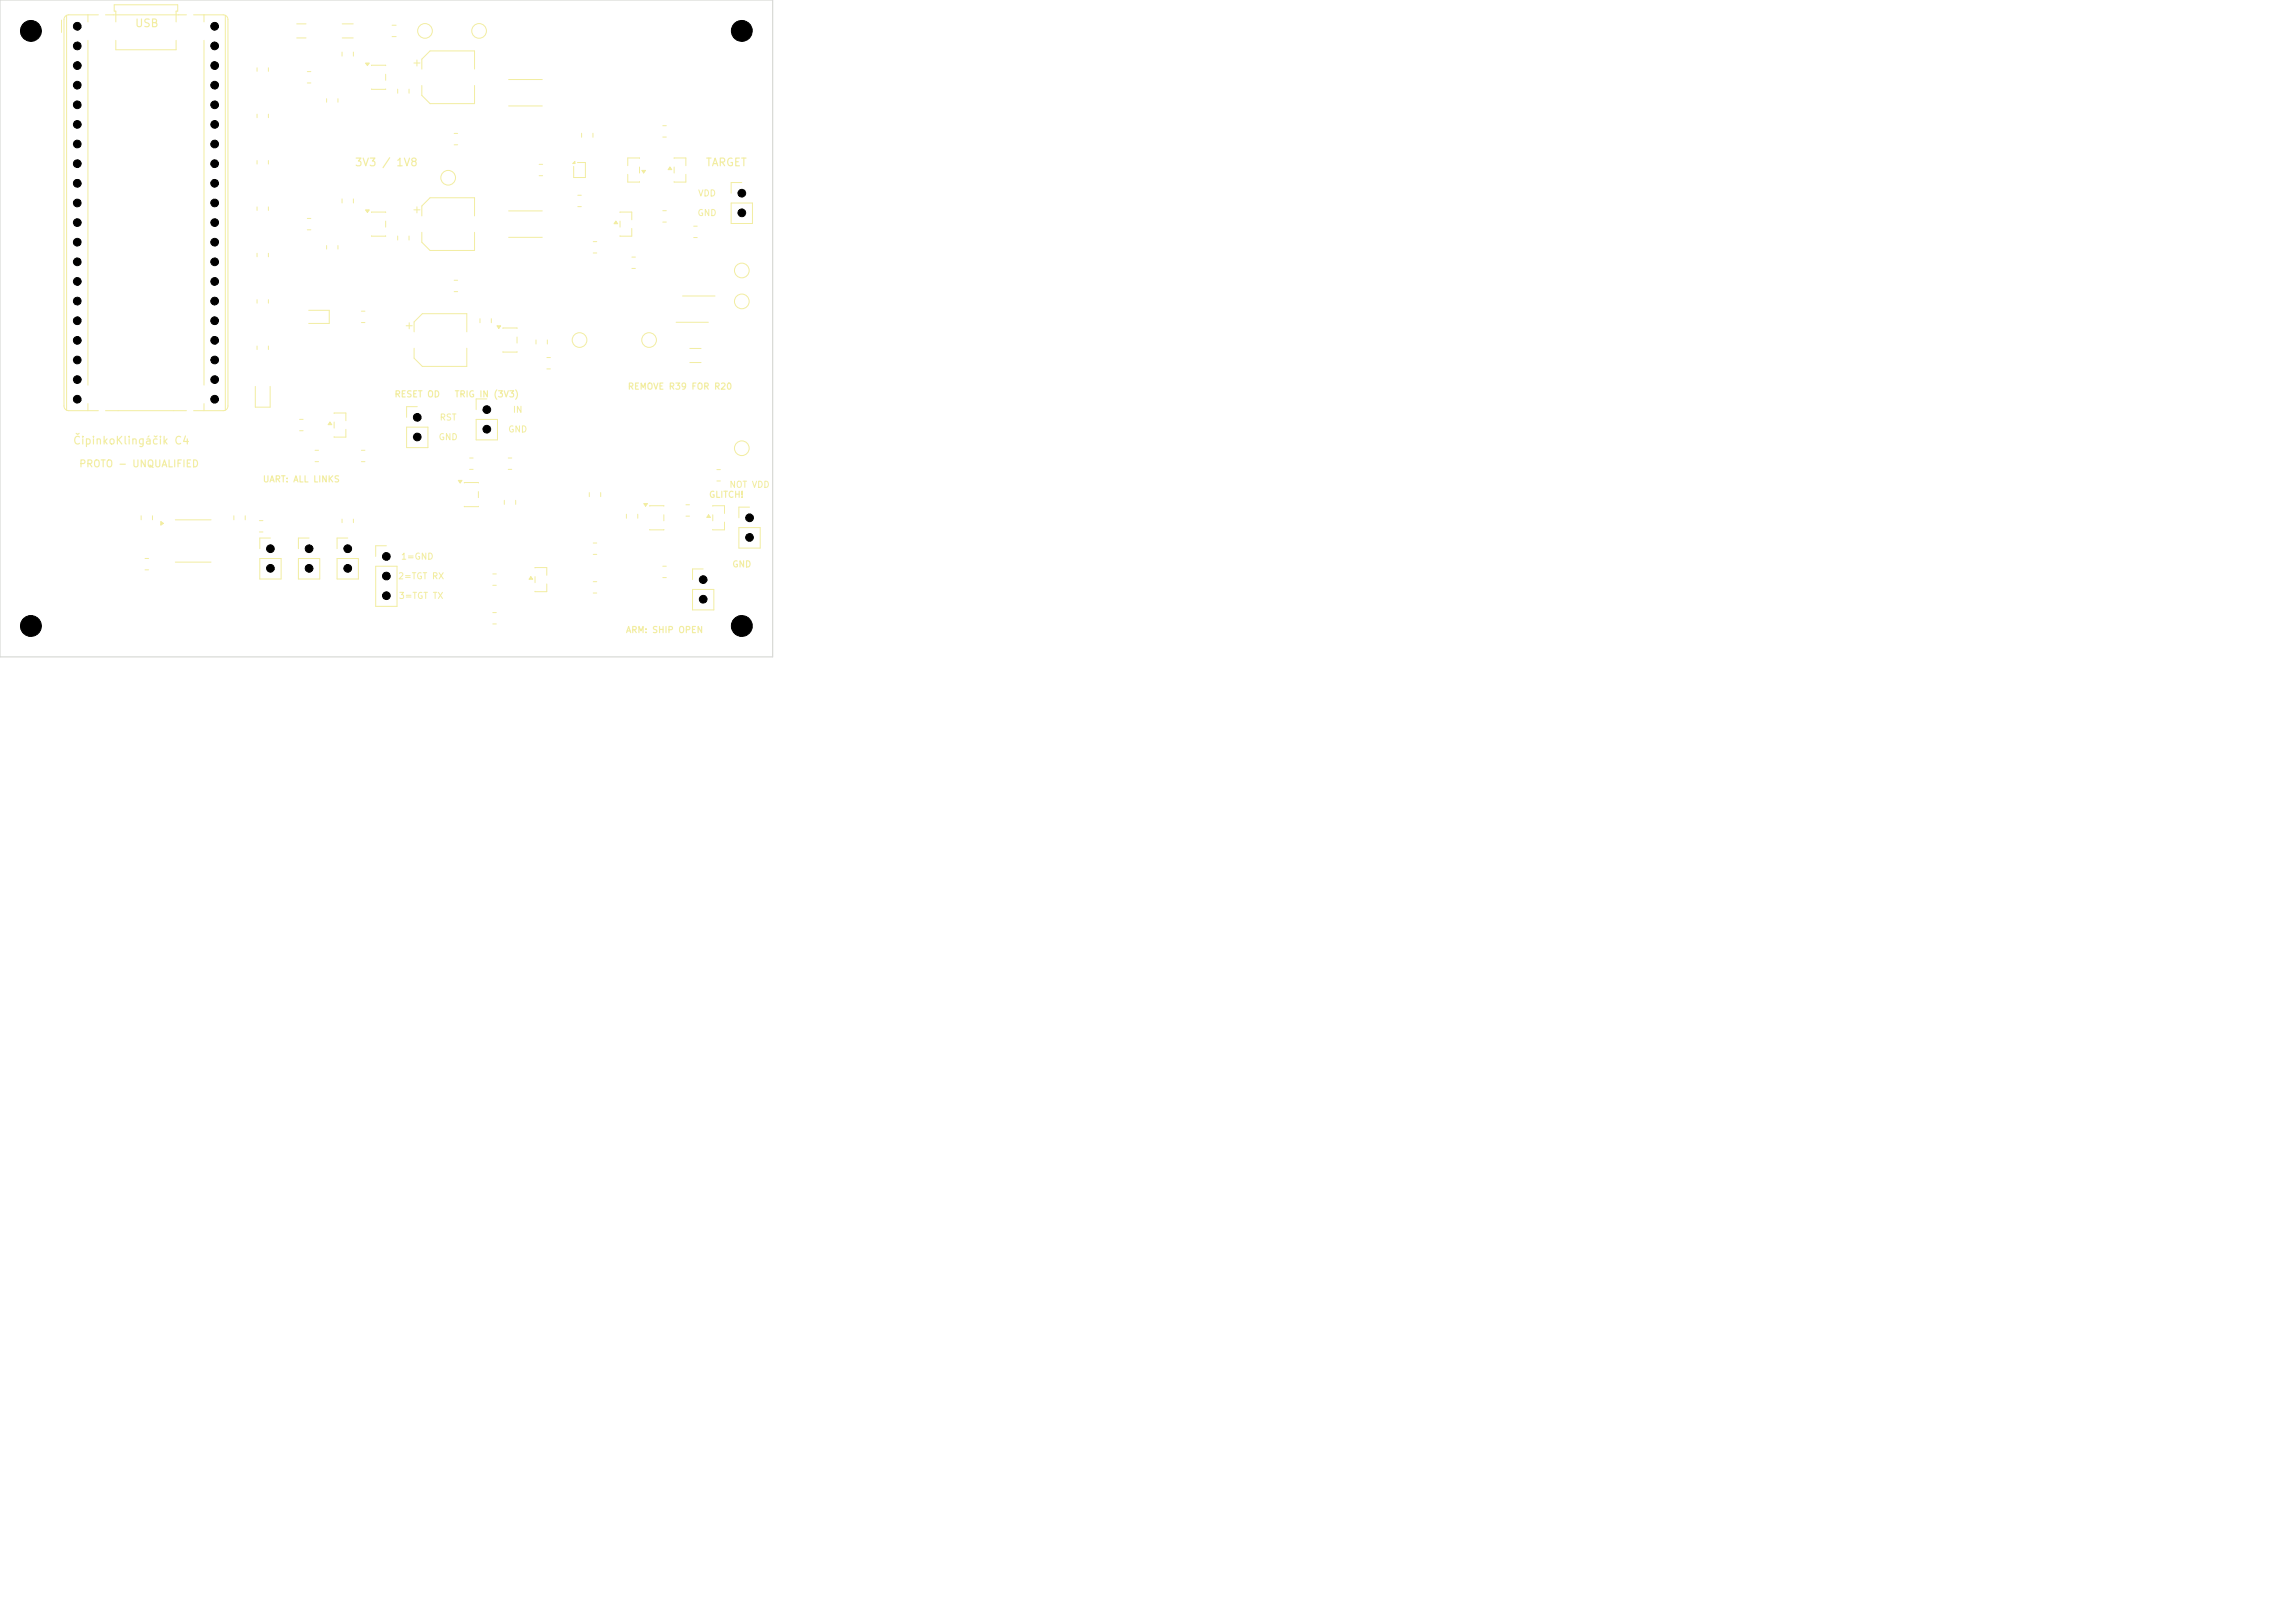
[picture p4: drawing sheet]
<svg xmlns="http://www.w3.org/2000/svg" width="297mm" height="210mm" viewBox="0 0 297 210" stroke-linecap="round" stroke-linejoin="round" font-family="sans-serif">
<defs><g id="words">
<g font-size="1" fill="#f2eda1">
<text x="17.4" y="3.8">USB</text>
<text x="45.9" y="21.8">3V3 / 1V8</text>
<text x="91.3" y="21.8">TARGET</text>
<text x="9.4" y="57.8">ČipinkoKlingáčik C4</text>
</g>
<text font-size=".9" fill="#f2eda1" x="10.2" y="60.7">PROTO - UNQUALIFIED</text>
<g font-size=".8" fill="#f2eda1">
<text x="90.2" y="28.1">GND</text>
<text x="90.3" y="25.6">VDD</text>
<text x="51" y="51.6">RESET OD</text>
<text x="58.8" y="51.6">TRIG IN (3V3)</text>
<text x="66.3" y="53.6">IN</text>
<text x="81.2" y="50.6">REMOVE R39 FOR R20</text>
<text x="56.7" y="57.1">GND</text>
<text x="56.8" y="54.6">RST</text>
<text x="65.7" y="56.1">GND</text>
<text x="33.9" y="62.6">UART: ALL LINKS</text>
<text x="91.7" y="64.6">GLITCH!</text>
<text x="94.3" y="63.3">NOT VDD</text>
<text x="51.4" y="75.1">2=TGT RX</text>
<text x="51.5" y="77.7">3=TGT TX</text>
<text x="51.8" y="72.6">1=GND</text>
<text x="94.7" y="73.6">GND</text>
<text x="80.9" y="82.1">ARM: SHIP OPEN</text>
</g>
</g></defs>
<g fill="none" stroke="#f2eda1" stroke-width=".13">
<path d="M39.8 28.3h.4M39.8 29.7h.4M38.8 54.3h.4M38.8 55.7h.4M46.8 40.3h.4M46.8 41.7h.4M52.6 42.2h.8M53 41.8v.7M53.6 42.9v-1.2l1.1-1.1h5.7v2.3M53.6 45.1v1.2l1.1 1.1h5.7v-2.3M48.6 73.3h2.8v5.2h-2.8zM50 70.6h-1.4v1.4"/>
<path d="M63.8 74.3h.4M63.8 75.7h.4M91.7 66.6l.2 .4h-.4zM92.2 65.5l1.6-.1v1M92.2 66.6v.8M93.8 67.6v1l-1.6-.1"/>
<circle cx="96" cy="35" r=".95"/>
</g>
<path d="M91.7 66.6l.2 .4h-.4z" fill="#f2eda1"/>
<path d="M65.8 10.3h4.4M65.8 13.7h4.4M58.8 36.3h.4M58.8 37.7h.4M79.7 28.6l.2 .3h-.4zM80.2 27.5l1.6-.1v1M80.2 28.6v.8M81.8 29.6v1l-1.6-.1M33 50v2.7h2v-2.7" fill="none" stroke="#f2eda1" stroke-width=".13"/>
<path d="M79.7 28.6l.2 .3h-.4z" fill="#f2eda1"/>
<g fill="none" stroke="#f2eda1" stroke-width=".13">
<path d="M44.3 6.7v.6M45.7 6.7v.6M50.7 3.3h.6M50.7 4.7h.6M51.5 11.5v.6M52.9 11.5v.6M69.8 21.3h.4M69.8 22.7h.4M81.8 33.3h.4M81.8 34.7h.4M88.3 38.3h4.2M94.6 26.3h2.8v2.6h-2.8z"/>
<path d="M96 23.6h-1.4v1.4M46.8 58.3h.4M46.8 59.7h.4M52.6 55.3h2.8v2.6h-2.8zM54 52.6h-1.4v1.4M61.6 54.3h2.8v2.6h-2.8zM63 51.6h-1.4v1.4M65.8 59.3h.4M70.8 46.3h.4M70.8 47.7h.4M87.5 41.7h4.2M18.3 66.7v.6"/>
<path d="M19.7 66.7v.6M44.3 67.2v.4M45.7 67.2v.4M59.3 62.2h.5l-.2 .3zM60.1 62.5h1.8M60.1 65.5h1.8M61.9 63.6v.8M65.8 60.7h.4M81.1 66.5v.6M82.5 66.5v.6M85.8 73.3h.4M85.8 74.7h.4"/>
<path d="M95.6 68.3h2.8v2.6h-2.8zM97 65.6h-1.4v1.4"/>
<circle cx="96" cy="39" r=".95"/>
<circle cx="75" cy="44" r=".95"/>
</g>
<path d="M59.3 62.2h.5l-.2 .3z" fill="#f2eda1"/>
<path d="M44.3 3.1h1.4M44.3 4.9h1.4M47.3 27.2h.5l-.2 .3zM48.1 27.5h1.8M48.1 30.5h1.8M49.9 28.6v.8M65.8 27.3h4.4M65.8 30.7h4.4M63.8 79.3h.4M63.8 80.7h.4" fill="none" stroke="#f2eda1" stroke-width=".13"/>
<path d="M47.3 27.2h.5l-.2 .3z" fill="#f2eda1"/>
<g fill="none" stroke="#f2eda1" stroke-width=".13">
<path d="M8 2.6v1.6M8.6 2v51.1M11.4 1.9v.9M11.4 5.2v44.6M12.7 1.9h-3.8a.61 .61 0 0 0-.6 .6v50a.61 .61 0 0 0 .6 .6M13.7 1.9h10.4M15 2.8v-1.4h-.2v-.8h8.2v.8h-.2v1.4M15 5.2v1.2h7.8v-1.2M25.1 1.9h3.8a.61 .61 0 0 1 .6 .6v50a.61 .61 0 0 1-.6 .6M26.4 1.9v.9M26.4 5.2v44.6M29.2 2v51.1"/>
<path d="M75.3 17.2v.6M76.7 17.2v.6M53.6 27.2h.8M54 26.8v.7M54.6 27.9v-1.2l1.1-1.1h5.7v2.3M54.6 30.1v1.2l1.1 1.1h5.7v-2.3M86.7 21.6l.2 .3h-.4zM87.2 20.5l1.6-.1v1M87.2 21.6v.8M88.8 22.6v1l-1.6-.1M8.9 53.1h3.8M11.4 52.2v.9"/>
<path d="M13.7 53.1h10.4M25.1 53.1h3.8M26.4 52.2v.9M88.8 65.3h.4M88.8 66.8h.4"/>
</g>
<path d="M86.7 21.6l.2 .3h-.4z" fill="#f2eda1"/>
<g fill="none" stroke="#f2eda1" stroke-width=".13">
<path d="M33.3 8.8v.4M34.7 8.8v.4M47.3 8.2h.5l-.2 .3zM48.1 8.5h1.8M48.1 11.5h1.8M49.9 9.6v.8M42.3 31.8v.4M43.7 31.8v.4M44.3 25.7v.6M45.7 25.7v.6M74.8 25.3h.4M74.8 26.7h.4"/>
<path d="M85.8 27.3h.4M85.8 28.7h.4M33.3 44.8v.4M34.7 44.8v.4M39.9 40.2h2.7v1.7h-2.7M69.4 44v.5M70.8 44v.5M89.3 45.1h1.4M89.3 46.9h1.4M33.6 67.4h.4M33.6 68.8h.4M33.6 72.3h2.8v2.6h-2.8z"/>
<path d="M35 69.6h-1.4v1.4M38.6 72.3h2.8v2.6h-2.8zM40 69.6h-1.4v1.4M43.6 72.3h2.8v2.6h-2.8zM45 69.6h-1.4v1.4M65.3 64.7v.6M66.7 64.7v.6"/>
<circle cx="62" cy="4" r=".95"/>
<circle cx="58" cy="23" r=".95"/>
</g>
<path d="M47.3 8.2h.5l-.2 .3z" fill="#f2eda1"/>
<path d="M33.3 14.8v.4M34.7 14.8v.4M74.4 20.9v.3h-.3zM74.7 21h1.1v2h-1.6v-1.5M30.3 66.7v.6M31.7 66.7v.6" fill="none" stroke="#f2eda1" stroke-width=".13"/>
<path d="M74.4 20.9v.3h-.3z" fill="#f2eda1"/>
<path d="M83.3 65.2h.5l-.3 .3zM84.1 65.5h1.8M84.1 68.5h1.8M85.9 66.6v.8" fill="none" stroke="#f2eda1" stroke-width=".13"/>
<path d="M83.3 65.2h.5l-.3 .3z" fill="#f2eda1"/>
<path d="M81.2 22.6v1l1.6-.1M82.8 20.5l-1.6-.1v1M82.8 21.6v.8M83.1 22.1h.4l-.2 .3zM18.8 72.3h.4M18.8 73.7h.4" fill="none" stroke="#f2eda1" stroke-width=".13"/>
<path d="M83.1 22.1h.4l-.2 .3z" fill="#f2eda1"/>
<g fill="none" stroke="#f2eda1" stroke-width=".13">
<path d="M39.8 9.3h.4M39.8 10.7h.4M42.3 12.8v.4M43.7 12.8v.4M85.8 16.3h.4M85.8 17.7h.4M33.3 20.8v.4M33.3 32.8v.4M34.7 20.8v.4M34.7 32.8v.4M51.5 30.5v.6M52.9 30.5v.6"/>
<path d="M42.7 54.6l.2 .4h-.4zM43.2 53.5l1.6-.1v1M43.2 54.6v.8M44.8 55.6v1l-1.6-.1M62.1 41.2v.6M63.6 41.2v.6M76.3 63.7v.6M76.8 70.3h.4M76.8 71.7h.4M77.7 63.7v.6"/>
</g>
<path d="M42.7 54.6l.2 .4h-.4z" fill="#f2eda1"/>
<path d="M20.8 67.5l.3 .2-.3 .3zM22.7 67.3h4.6M22.7 72.7h4.6" fill="none" stroke="#f2eda1" stroke-width=".13"/>
<path d="M20.8 67.5l.3 .2-.3 .3z" fill="#f2eda1"/>
<path d="M64.3 42.2h.5l-.2 .3zM65.1 42.5h1.8M65.1 45.5h1.8M66.9 43.6v.8M89.6 76.3h2.8v2.6h-2.8zM91 73.6h-1.4v1.4" fill="none" stroke="#f2eda1" stroke-width=".13"/>
<path d="M64.3 42.2h.5l-.2 .3z" fill="#f2eda1"/>
<g fill="none" stroke="#f2eda1" stroke-width=".13">
<path d="M89.8 29.3h.4M89.8 30.7h.4M68.7 74.6l.2 .4h-.4zM69.2 73.5l1.6-.1v1M69.2 74.6v.8M70.8 75.6v1l-1.6-.1"/>
<circle cx="55" cy="4" r=".95"/>
</g>
<path d="M68.7 74.6l.2 .4h-.4z" fill="#f2eda1"/>
<g fill="none" stroke="#f2eda1" stroke-width=".13">
<path d="M38.4 3.1h1.2M38.4 4.9h1.2M53.6 8.2h.8M54 7.8v.7M54.6 8.9v-1.2l1.1-1.1h5.7v2.3M54.6 11.1v1.2l1.1 1.1h5.7v-2.3M58.8 17.3h.4M58.8 18.7h.4M33.3 26.8v.4M33.3 38.8v.4M34.7 26.8v.4M34.7 38.8v.4"/>
<path d="M76.8 31.3h.4M76.8 32.7h.4M40.8 58.3h.4M40.8 59.7h.4M60.8 59.3h.4M60.8 60.7h.4M76.8 75.3h.4M76.8 76.7h.4M92.8 60.8h.4M92.8 62.2h.4"/>
<circle cx="84" cy="44" r=".95"/>
<circle cx="96" cy="58" r=".95"/>
</g>
<path d="M0 0h100v85h-100z" fill="none" stroke="#d0d2cd" stroke-width=".13"/>
<g fill="#000" stroke="#000" stroke-width=".13">
<circle cx="4" cy="4" r="1.35"/>
<circle cx="10" cy="13.6" r=".5"/>
<circle cx="10" cy="11" r=".5"/>
<circle cx="10" cy="8.5" r=".5"/>
<circle cx="10" cy="18.6" r=".5"/>
<circle cx="10" cy="3.4" r=".5"/>
<circle cx="10" cy="16.1" r=".5"/>
<circle cx="10" cy="5.9" r=".5"/>
<circle cx="27.8" cy="8.5" r=".5"/>
<circle cx="27.8" cy="3.4" r=".5"/>
<circle cx="27.8" cy="11" r=".5"/>
<circle cx="27.8" cy="5.9" r=".5"/>
<circle cx="27.8" cy="13.6" r=".5"/>
<circle cx="27.8" cy="16.1" r=".5"/>
<circle cx="27.8" cy="18.6" r=".5"/>
<circle cx="96" cy="4" r="1.35"/>
<circle cx="10" cy="23.7" r=".5"/>
<circle cx="10" cy="21.2" r=".5"/>
<circle cx="10" cy="36.4" r=".5"/>
<circle cx="10" cy="39" r=".5"/>
<circle cx="10" cy="33.9" r=".5"/>
<circle cx="10" cy="28.8" r=".5"/>
<circle cx="10" cy="31.3" r=".5"/>
<circle cx="10" cy="26.3" r=".5"/>
<circle cx="27.8" cy="39" r=".5"/>
<circle cx="27.8" cy="36.4" r=".5"/>
<circle cx="27.8" cy="21.2" r=".5"/>
<circle cx="27.8" cy="26.3" r=".5"/>
<circle cx="27.8" cy="28.8" r=".5"/>
<circle cx="27.8" cy="23.7" r=".5"/>
<circle cx="27.8" cy="31.3" r=".5"/>
<circle cx="27.8" cy="33.9" r=".5"/>
<circle cx="96" cy="27.5" r=".5"/>
<circle cx="96" cy="25" r=".5"/>
<circle cx="10" cy="44" r=".5"/>
<circle cx="10" cy="41.5" r=".5"/>
<circle cx="10" cy="49.1" r=".5"/>
<circle cx="10" cy="46.6" r=".5"/>
<circle cx="10" cy="51.7" r=".5"/>
<circle cx="27.8" cy="44" r=".5"/>
<circle cx="27.8" cy="41.5" r=".5"/>
<circle cx="27.8" cy="49.1" r=".5"/>
<circle cx="27.8" cy="46.6" r=".5"/>
<circle cx="27.8" cy="51.7" r=".5"/>
<circle cx="54" cy="54" r=".5"/>
<circle cx="54" cy="56.5" r=".5"/>
<circle cx="63" cy="55.5" r=".5"/>
<circle cx="63" cy="53" r=".5"/>
<circle cx="35" cy="73.5" r=".5"/>
<circle cx="35" cy="71" r=".5"/>
<circle cx="40" cy="73.5" r=".5"/>
<circle cx="40" cy="71" r=".5"/>
<circle cx="45" cy="73.5" r=".5"/>
<circle cx="45" cy="71" r=".5"/>
<circle cx="50" cy="77.1" r=".5"/>
<circle cx="50" cy="74.5" r=".5"/>
<circle cx="50" cy="72" r=".5"/>
<circle cx="91" cy="75" r=".5"/>
<circle cx="91" cy="77.5" r=".5"/>
<circle cx="97" cy="67" r=".5"/>
<circle cx="97" cy="69.5" r=".5"/>
<circle cx="4" cy="81" r="1.35"/>
<circle cx="96" cy="81" r="1.35"/>
</g>
<use href="#words"/>
</svg>
